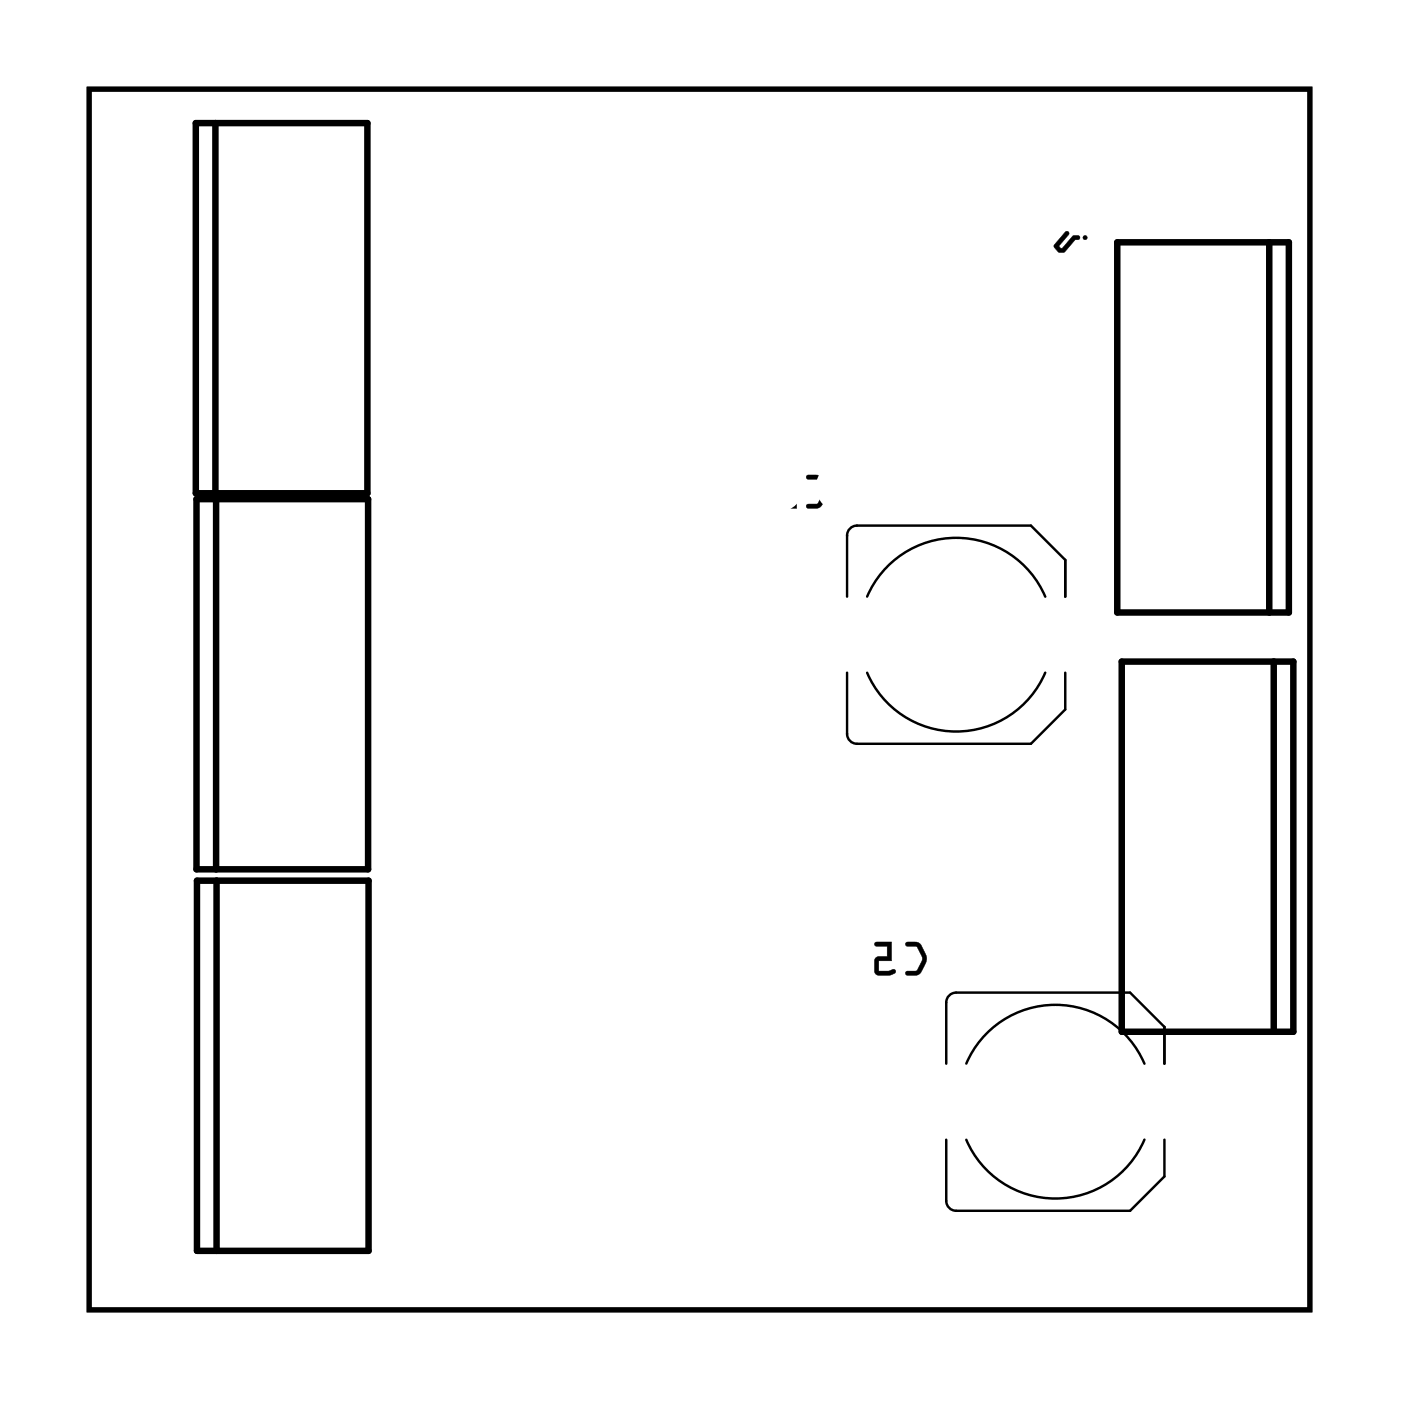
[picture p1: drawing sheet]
<svg xmlns="http://www.w3.org/2000/svg" width="57mm" height="57mm" viewBox="0 0 57 57" stroke-linecap="round" stroke-linejoin="round" font-family="sans-serif">
<path d="M3.6 3.6h49.8v49.8h-49.8z" fill="none" stroke="#000" stroke-width=".2"/>
<g fill="#000">
<path d="M43.5 9.5l-.5 .5 .2 .3h.2l.5-.5 .1-.1v-.1h-.2l-.5 .5-.1-.1 .4-.5v-.1zM44.2 9.7a.1 .1 0 0 0 .2 0 .1 .1 0 0 0-.2 0z"/>
<path d="M43.4 9.5l-.4 .5 .2 .3h.2l.5-.5h.1a.1 .1 0 0 0 .1-.1 .1 .1 0 0 0-.1-.1h-.3l-.4 .5-.1-.1 .4-.4a.1 .1 0 0 0 0-.2 .09 .09 0 0 0-.1 .1zM43.5 9.5h.1v.1l-.4 .4 .1 .1 .5-.5h.2v.1l-.1 .1-.5 .5h-.2l-.2-.3zM44.2 9.7a.1 .1 0 0 0 .2 0 .1 .1 0 0 0-.2 0zM44.2 9.7a.08 .08 0 0 1 .1 0 .08 .08 0 0 1-.1 0z"/>
<path d="M3.6 3.6h49.8v49.8h-49.8zM3.6 3.6v49.8h49.8v-49.8z"/>
<path d="M32.9 19.4v.1l.4 .1 .3 .5-.3 .4-.4 .1v.1h.1a.6 .6 0 0 0 .7-.6v-.2l-.2-.4-.2-.1zM31.7 19.4l-.1 .6 .2 .1h.5v.5h-.6l-.1 .1h.9l-.1-.7h-.6v-.4h.6l.1-.2z"/>
<path d="M32.9 19.4v.2h.4l.3 .5-.3 .4-.3 .1a.1 .1 0 0 0-.1 0 .1 .1 0 0 0 .1 .1h.5l.3-.6-.4-.7zM32.9 19.4h.5l.3 .5a.83 .83 0 0 1-.3 .8h-.4l-.1-.1h.5l.2-.4v-.2l-.2-.4-.5-.1zM31.7 19.4v.7h.6v.5h-.6a.1 .1 0 0 0-.1 0 .1 .1 0 0 0 .1 .1h.8l-.1-.7h-.6v-.4h.6a.1 .1 0 0 0 .1-.1 .1 .1 0 0 0-.1-.1zM31.7 19.4h.8l-.1 .1h-.6v.5h.6l.1 .7h-.9l.1-.1h.6v-.5h-.5l-.2-.1z"/>
<path d="M37 38.5v.1h.4l.2 .5-.2 .5h-.4l-.1 .1 .1 .1a.6 .6 0 0 0 .8-.6v-.3l-.3-.4-.2-.1zM35.7 38.5v.1h.5v.4l-.5 .1v.6l.1 .1h.4a.15 .15 0 0 0 .3 0 .16 .16 0 0 0-.1-.3l-.6 .1v-.4h.6v-.8z"/>
<path d="M37 38.4v.2h.4l.2 .5-.2 .5h-.4a.1 .1 0 0 0-.1 .1 .1 .1 0 0 0 .1 .1l.5-.1 .3-.6-.3-.6zM37 38.5h.5l.3 .4a.83 .83 0 0 1-.4 .9h-.4l-.1-.1 .1-.1h.4l.2-.4v-.2l-.2-.4h-.4zM35.7 38.4v.2h.5v.4l-.5 .1v.6l.1 .1 .7-.1a.1 .1 0 0 0 0-.1 .1 .1 0 0 0-.1-.1l-.6 .1v-.4h.6v-.8zM35.7 38.5l.7-.1v.8h-.6v.4l.7-.1v.1v.1l-.7 .1-.1-.1v-.6l.5-.1v-.4h-.5z"/>
</g>
<path d="M34.6 24.3v-2.5l.2-.3 7.3-.1 1.4 1.4v1.5M34.6 27.4v2.5l.2 .4h7.3l1.4-1.4v-1.5M35.4 24.3a4 4 0 0 1 3.6-2.4 4 4 0 0 1 3.6 2.4M42.6 27.4a4 4 0 0 1-3.6 2.4 4 4 0 0 1-3.6-2.4M38.6 43.4v-2.5l.2-.4h7.3l1.4 1.4v1.5M38.6 46.5v2.5l.2 .3 7.3 .1 1.4-1.4v-1.5M39.4 43.4a4 4 0 0 1 3.7-2.4 4 4 0 0 1 3.6 2.4M46.7 46.5a4 4 0 0 1-3.6 2.4 4 4 0 0 1-3.7-2.4" fill="none" stroke="#000" stroke-width=".1"/>
<path d="M8 5h7v15.1h-7zM8.8 5v15.1M45.6 9.9h7v15.1h-7zM51.8 9.9v15.1M8 20.4h7v15.1h-7zM8 35.9h7v15.1h-7zM8.8 20.4v15.1M8.8 35.9v15.1M45.8 27h7v15.1h-7zM52 27v15.1" fill="none" stroke="#000" stroke-width=".26"/>
<path d="M21 19.2h1.2v1.3h-1.2z" fill="#fff"/>
<path d="M21 19.2h1.2v1.3h-1.2z" fill="none" stroke="#fff" stroke-width=".76" stroke-linecap="butt"/>
<path d="M36.2 19.2h1.3v1.3h-1.3z" fill="#fff"/>
<path d="M36.2 19.2h1.3v1.3h-1.3z" fill="none" stroke="#fff" stroke-width=".76" stroke-linecap="butt"/>
<circle cx="39.4" cy="7.2" r=".64" fill="#fff"/>
<circle cx="39.4" cy="7.2" r=".64" fill="none" stroke="#fff" stroke-width=".76" stroke-linecap="butt"/>
<circle cx="39.4" cy="19.9" r=".64" fill="#fff"/>
<circle cx="39.4" cy="19.9" r=".64" fill="none" stroke="#fff" stroke-width=".76" stroke-linecap="butt"/>
<circle cx="36.8" cy="7.2" r=".64" fill="#fff"/>
<circle cx="36.8" cy="7.2" r=".64" fill="none" stroke="#fff" stroke-width=".76" stroke-linecap="butt"/>
<circle cx="36.8" cy="19.9" r=".64" fill="#fff"/>
<circle cx="36.8" cy="19.9" r=".64" fill="none" stroke="#fff" stroke-width=".76" stroke-linecap="butt"/>
<circle cx="34.3" cy="7.2" r=".64" fill="#fff"/>
<circle cx="34.3" cy="7.2" r=".64" fill="none" stroke="#fff" stroke-width=".76" stroke-linecap="butt"/>
<circle cx="34.3" cy="19.9" r=".64" fill="#fff"/>
<circle cx="34.3" cy="19.9" r=".64" fill="none" stroke="#fff" stroke-width=".76" stroke-linecap="butt"/>
<circle cx="31.8" cy="7.2" r=".64" fill="#fff"/>
<circle cx="31.8" cy="7.2" r=".64" fill="none" stroke="#fff" stroke-width=".76" stroke-linecap="butt"/>
<circle cx="31.8" cy="19.9" r=".64" fill="#fff"/>
<circle cx="31.8" cy="19.9" r=".64" fill="none" stroke="#fff" stroke-width=".76" stroke-linecap="butt"/>
<circle cx="29.2" cy="7.2" r=".64" fill="#fff"/>
<circle cx="29.2" cy="7.2" r=".64" fill="none" stroke="#fff" stroke-width=".76" stroke-linecap="butt"/>
<circle cx="29.2" cy="19.9" r=".64" fill="#fff"/>
<circle cx="29.2" cy="19.9" r=".64" fill="none" stroke="#fff" stroke-width=".76" stroke-linecap="butt"/>
<circle cx="26.7" cy="7.2" r=".64" fill="#fff"/>
<circle cx="26.7" cy="7.2" r=".64" fill="none" stroke="#fff" stroke-width=".76" stroke-linecap="butt"/>
<circle cx="26.7" cy="19.9" r=".64" fill="#fff"/>
<circle cx="26.7" cy="19.9" r=".64" fill="none" stroke="#fff" stroke-width=".76" stroke-linecap="butt"/>
<circle cx="24.1" cy="7.2" r=".64" fill="#fff"/>
<circle cx="24.1" cy="7.2" r=".64" fill="none" stroke="#fff" stroke-width=".76" stroke-linecap="butt"/>
<circle cx="24.1" cy="19.9" r=".64" fill="#fff"/>
<circle cx="24.1" cy="19.9" r=".64" fill="none" stroke="#fff" stroke-width=".76" stroke-linecap="butt"/>
<circle cx="21.6" cy="7.2" r=".64" fill="#fff"/>
<circle cx="21.6" cy="7.2" r=".64" fill="none" stroke="#fff" stroke-width=".76" stroke-linecap="butt"/>
<circle cx="21.6" cy="19.9" r=".64" fill="#fff"/>
<circle cx="21.6" cy="19.9" r=".64" fill="none" stroke="#fff" stroke-width=".76" stroke-linecap="butt"/>
<path d="M44.1 44.1h4v1.6h-4z" fill="#fff"/>
<path d="M44.1 44.1h4v1.6h-4z" fill="none" stroke="#fff" stroke-width=".25"/>
<path d="M38 44.1h4v1.6h-4z" fill="#fff"/>
<path d="M38 44.1h4v1.6h-4z" fill="none" stroke="#fff" stroke-width=".25"/>
<path d="M17.2 46.7h1.3v1.3h-1.3z" fill="#fff"/>
<path d="M17.2 46.7h1.3v1.3h-1.3z" fill="none" stroke="#fff" stroke-width=".76" stroke-linecap="butt"/>
<path d="M32.5 46.7h1.3v1.3h-1.3z" fill="#fff"/>
<path d="M32.5 46.7h1.3v1.3h-1.3z" fill="none" stroke="#fff" stroke-width=".76" stroke-linecap="butt"/>
<circle cx="35.7" cy="34.6" r=".64" fill="#fff"/>
<circle cx="35.7" cy="34.6" r=".64" fill="none" stroke="#fff" stroke-width=".76" stroke-linecap="butt"/>
<circle cx="35.7" cy="47.3" r=".64" fill="#fff"/>
<circle cx="35.7" cy="47.3" r=".64" fill="none" stroke="#fff" stroke-width=".76" stroke-linecap="butt"/>
<circle cx="33.1" cy="34.6" r=".64" fill="#fff"/>
<circle cx="33.1" cy="34.6" r=".64" fill="none" stroke="#fff" stroke-width=".76" stroke-linecap="butt"/>
<circle cx="33.1" cy="47.3" r=".64" fill="#fff"/>
<circle cx="33.1" cy="47.3" r=".64" fill="none" stroke="#fff" stroke-width=".76" stroke-linecap="butt"/>
<circle cx="30.6" cy="34.6" r=".64" fill="#fff"/>
<circle cx="30.6" cy="34.6" r=".64" fill="none" stroke="#fff" stroke-width=".76" stroke-linecap="butt"/>
<circle cx="30.6" cy="47.3" r=".64" fill="#fff"/>
<circle cx="30.6" cy="47.3" r=".64" fill="none" stroke="#fff" stroke-width=".76" stroke-linecap="butt"/>
<circle cx="28" cy="34.6" r=".64" fill="#fff"/>
<circle cx="28" cy="34.6" r=".64" fill="none" stroke="#fff" stroke-width=".76" stroke-linecap="butt"/>
<circle cx="28" cy="47.3" r=".64" fill="#fff"/>
<circle cx="28" cy="47.3" r=".64" fill="none" stroke="#fff" stroke-width=".76" stroke-linecap="butt"/>
<circle cx="25.5" cy="34.6" r=".64" fill="#fff"/>
<circle cx="25.5" cy="34.6" r=".64" fill="none" stroke="#fff" stroke-width=".76" stroke-linecap="butt"/>
<circle cx="25.5" cy="47.3" r=".64" fill="#fff"/>
<circle cx="25.5" cy="47.3" r=".64" fill="none" stroke="#fff" stroke-width=".76" stroke-linecap="butt"/>
<circle cx="23" cy="34.6" r=".64" fill="#fff"/>
<circle cx="23" cy="34.6" r=".64" fill="none" stroke="#fff" stroke-width=".76" stroke-linecap="butt"/>
<circle cx="23" cy="47.3" r=".64" fill="#fff"/>
<circle cx="23" cy="47.3" r=".64" fill="none" stroke="#fff" stroke-width=".76" stroke-linecap="butt"/>
<circle cx="20.4" cy="34.6" r=".64" fill="#fff"/>
<circle cx="20.4" cy="34.6" r=".64" fill="none" stroke="#fff" stroke-width=".76" stroke-linecap="butt"/>
<circle cx="20.4" cy="47.3" r=".64" fill="#fff"/>
<circle cx="20.4" cy="47.3" r=".64" fill="none" stroke="#fff" stroke-width=".76" stroke-linecap="butt"/>
<circle cx="17.9" cy="34.6" r=".64" fill="#fff"/>
<circle cx="17.9" cy="34.6" r=".64" fill="none" stroke="#fff" stroke-width=".76" stroke-linecap="butt"/>
<circle cx="17.9" cy="47.3" r=".64" fill="#fff"/>
<circle cx="17.9" cy="47.3" r=".64" fill="none" stroke="#fff" stroke-width=".76" stroke-linecap="butt"/>
<path d="M40.1 25.1h4v1.6h-4z" fill="#fff"/>
<path d="M40.1 25.1h4v1.6h-4z" fill="none" stroke="#fff" stroke-width=".25"/>
<path d="M34 25.1h4v1.6h-4z" fill="#fff"/>
<path d="M34 25.1h4v1.6h-4z" fill="none" stroke="#fff" stroke-width=".25"/>
<circle cx="11.6" cy="18" r=".81" fill="#fff"/>
<circle cx="11.6" cy="18" r=".81" fill="none" stroke="#fff" stroke-width=".57"/>
<path d="M10.6 17v2h2v-2zM11 18a.6 .6 0 0 1 1.2 0 .6 .6 0 0 1-1.2 0z" fill="#fff"/>
<g fill="none" stroke="#fff" stroke-width=".25">
<path d="M10.6 17h2v2h-2z"/>
<circle cx="11.6" cy="18" r=".6"/>
</g>
<circle cx="11.6" cy="14.5" r=".81" fill="#fff"/>
<circle cx="11.6" cy="14.5" r=".81" fill="none" stroke="#fff" stroke-width=".57"/>
<circle cx="11.6" cy="11" r=".81" fill="#fff"/>
<circle cx="11.6" cy="11" r=".81" fill="none" stroke="#fff" stroke-width=".57"/>
<circle cx="11.6" cy="7.5" r=".81" fill="#fff"/>
<circle cx="11.6" cy="7.5" r=".81" fill="none" stroke="#fff" stroke-width=".57"/>
<circle cx="11.6" cy="18" r=".81" fill="#fff"/>
<circle cx="11.6" cy="18" r=".81" fill="none" stroke="#fff" stroke-width=".57"/>
<path d="M10.6 17v2h2v-2zM11 18a.6 .6 0 0 1 1.2 0 .6 .6 0 0 1-1.2 0z" fill="#fff"/>
<g fill="none" stroke="#fff" stroke-width=".25">
<path d="M10.6 17h2v2h-2z"/>
<circle cx="11.6" cy="18" r=".6"/>
</g>
<circle cx="11.6" cy="14.5" r=".81" fill="#fff"/>
<circle cx="11.6" cy="14.5" r=".81" fill="none" stroke="#fff" stroke-width=".57"/>
<circle cx="11.6" cy="11" r=".81" fill="#fff"/>
<circle cx="11.6" cy="11" r=".81" fill="none" stroke="#fff" stroke-width=".57"/>
<circle cx="11.6" cy="7.5" r=".81" fill="#fff"/>
<circle cx="11.6" cy="7.5" r=".81" fill="none" stroke="#fff" stroke-width=".57"/>
<circle cx="49.2" cy="29.1" r=".81" fill="#fff"/>
<circle cx="49.2" cy="29.1" r=".81" fill="none" stroke="#fff" stroke-width=".57"/>
<path d="M48.1 28.1v2h2.1v-2zM48.6 29.1a.6 .6 0 0 1 1.2 0 .6 .6 0 0 1-1.2 0z" fill="#fff"/>
<g fill="none" stroke="#fff" stroke-width=".25">
<path d="M48.1 28.1h2.1v2h-2.1z"/>
<circle cx="49.2" cy="29.1" r=".6"/>
</g>
<circle cx="49.2" cy="32.6" r=".81" fill="#fff"/>
<circle cx="49.2" cy="32.6" r=".81" fill="none" stroke="#fff" stroke-width=".57"/>
<circle cx="49.2" cy="36.1" r=".81" fill="#fff"/>
<circle cx="49.2" cy="36.1" r=".81" fill="none" stroke="#fff" stroke-width=".57"/>
<circle cx="49.2" cy="39.6" r=".81" fill="#fff"/>
<circle cx="49.2" cy="39.6" r=".81" fill="none" stroke="#fff" stroke-width=".57"/>
<circle cx="49.2" cy="29.1" r=".81" fill="#fff"/>
<circle cx="49.2" cy="29.1" r=".81" fill="none" stroke="#fff" stroke-width=".57"/>
<path d="M48.1 28.1v2h2.1v-2zM48.6 29.1a.6 .6 0 0 1 1.2 0 .6 .6 0 0 1-1.2 0z" fill="#fff"/>
<g fill="none" stroke="#fff" stroke-width=".25">
<path d="M48.1 28.1h2.1v2h-2.1z"/>
<circle cx="49.2" cy="29.1" r=".6"/>
</g>
<circle cx="49.2" cy="32.6" r=".81" fill="#fff"/>
<circle cx="49.2" cy="32.6" r=".81" fill="none" stroke="#fff" stroke-width=".57"/>
<circle cx="49.2" cy="36.1" r=".81" fill="#fff"/>
<circle cx="49.2" cy="36.1" r=".81" fill="none" stroke="#fff" stroke-width=".57"/>
<circle cx="49.2" cy="39.6" r=".81" fill="#fff"/>
<circle cx="49.2" cy="39.6" r=".81" fill="none" stroke="#fff" stroke-width=".57"/>
<circle cx="49" cy="12" r=".81" fill="#fff"/>
<circle cx="49" cy="12" r=".81" fill="none" stroke="#fff" stroke-width=".57"/>
<path d="M48 11v2h2v-2zM48.4 12a.6 .6 0 0 1 1.2 0 .6 .6 0 0 1-1.2 0z" fill="#fff"/>
<g fill="none" stroke="#fff" stroke-width=".25">
<path d="M48 11h2v2h-2z"/>
<circle cx="49" cy="12" r=".6"/>
</g>
<circle cx="49" cy="15.5" r=".81" fill="#fff"/>
<circle cx="49" cy="15.5" r=".81" fill="none" stroke="#fff" stroke-width=".57"/>
<circle cx="49" cy="19" r=".81" fill="#fff"/>
<circle cx="49" cy="19" r=".81" fill="none" stroke="#fff" stroke-width=".57"/>
<circle cx="49" cy="22.5" r=".81" fill="#fff"/>
<circle cx="49" cy="22.5" r=".81" fill="none" stroke="#fff" stroke-width=".57"/>
<circle cx="49" cy="12" r=".81" fill="#fff"/>
<circle cx="49" cy="12" r=".81" fill="none" stroke="#fff" stroke-width=".57"/>
<path d="M48 11v2h2v-2zM48.4 12a.6 .6 0 0 1 1.2 0 .6 .6 0 0 1-1.2 0z" fill="#fff"/>
<g fill="none" stroke="#fff" stroke-width=".25">
<path d="M48 11h2v2h-2z"/>
<circle cx="49" cy="12" r=".6"/>
</g>
<circle cx="49" cy="15.5" r=".81" fill="#fff"/>
<circle cx="49" cy="15.5" r=".81" fill="none" stroke="#fff" stroke-width=".57"/>
<circle cx="49" cy="19" r=".81" fill="#fff"/>
<circle cx="49" cy="19" r=".81" fill="none" stroke="#fff" stroke-width=".57"/>
<circle cx="49" cy="22.5" r=".81" fill="#fff"/>
<circle cx="49" cy="22.5" r=".81" fill="none" stroke="#fff" stroke-width=".57"/>
<circle cx="11.6" cy="33.3" r=".81" fill="#fff"/>
<circle cx="11.6" cy="33.3" r=".81" fill="none" stroke="#fff" stroke-width=".57"/>
<path d="M10.6 32.3v2.1h2v-2.1zM11 33.3a.6 .6 0 0 1 1.2 0 .6 .6 0 0 1-1.2 0z" fill="#fff"/>
<g fill="none" stroke="#fff" stroke-width=".25">
<path d="M10.6 32.3h2v2.1h-2z"/>
<circle cx="11.6" cy="33.3" r=".6"/>
</g>
<circle cx="11.6" cy="29.8" r=".81" fill="#fff"/>
<circle cx="11.6" cy="29.8" r=".81" fill="none" stroke="#fff" stroke-width=".57"/>
<circle cx="11.6" cy="26.3" r=".81" fill="#fff"/>
<circle cx="11.6" cy="26.3" r=".81" fill="none" stroke="#fff" stroke-width=".57"/>
<circle cx="11.6" cy="22.8" r=".81" fill="#fff"/>
<circle cx="11.6" cy="22.8" r=".81" fill="none" stroke="#fff" stroke-width=".57"/>
<circle cx="11.6" cy="33.3" r=".81" fill="#fff"/>
<circle cx="11.6" cy="33.3" r=".81" fill="none" stroke="#fff" stroke-width=".57"/>
<path d="M10.6 32.3v2.1h2v-2.1zM11 33.3a.6 .6 0 0 1 1.2 0 .6 .6 0 0 1-1.2 0z" fill="#fff"/>
<g fill="none" stroke="#fff" stroke-width=".25">
<path d="M10.6 32.3h2v2.1h-2z"/>
<circle cx="11.6" cy="33.3" r=".6"/>
</g>
<circle cx="11.6" cy="29.8" r=".81" fill="#fff"/>
<circle cx="11.6" cy="29.8" r=".81" fill="none" stroke="#fff" stroke-width=".57"/>
<circle cx="11.6" cy="26.3" r=".81" fill="#fff"/>
<circle cx="11.6" cy="26.3" r=".81" fill="none" stroke="#fff" stroke-width=".57"/>
<circle cx="11.6" cy="22.8" r=".81" fill="#fff"/>
<circle cx="11.6" cy="22.8" r=".81" fill="none" stroke="#fff" stroke-width=".57"/>
<circle cx="40.3" cy="36" r=".35" fill="#fff"/>
<circle cx="40.3" cy="36" r=".35" fill="none" stroke="#fff" stroke-width=".55"/>
<circle cx="25.8" cy="41.9" r=".35" fill="#fff"/>
<circle cx="25.8" cy="41.9" r=".35" fill="none" stroke="#fff" stroke-width=".55"/>
<circle cx="21.2" cy="41.9" r=".35" fill="#fff"/>
<circle cx="21.2" cy="41.9" r=".35" fill="none" stroke="#fff" stroke-width=".55"/>
<circle cx="32.7" cy="24.1" r=".35" fill="#fff"/>
<circle cx="32.7" cy="24.1" r=".35" fill="none" stroke="#fff" stroke-width=".55"/>
<circle cx="32.9" cy="32.1" r=".35" fill="#fff"/>
<circle cx="32.9" cy="32.1" r=".35" fill="none" stroke="#fff" stroke-width=".55"/>
<circle cx="19.9" cy="21.8" r=".35" fill="#fff"/>
<circle cx="19.9" cy="21.8" r=".35" fill="none" stroke="#fff" stroke-width=".55"/>
<circle cx="50.6" cy="49.8" r="1.6" fill="#fff"/>
<circle cx="50.6" cy="49.8" r="1.6" fill="none" stroke="#fff" stroke-width=".25"/>
<circle cx="5.7" cy="6.6" r="1.6" fill="#fff"/>
<circle cx="5.7" cy="6.6" r="1.6" fill="none" stroke="#fff" stroke-width=".25"/>
<circle cx="5.7" cy="49.8" r="1.6" fill="#fff"/>
<circle cx="5.7" cy="49.8" r="1.6" fill="none" stroke="#fff" stroke-width=".25"/>
<circle cx="50.6" cy="6.6" r="1.6" fill="#fff"/>
<circle cx="50.6" cy="6.6" r="1.6" fill="none" stroke="#fff" stroke-width=".25"/>
<circle cx="16" cy="28.2" r=".35" fill="#fff"/>
<circle cx="16" cy="28.2" r=".35" fill="none" stroke="#fff" stroke-width=".55"/>
<circle cx="22.4" cy="28" r=".35" fill="#fff"/>
<circle cx="22.4" cy="28" r=".35" fill="none" stroke="#fff" stroke-width=".55"/>
<circle cx="44.3" cy="31.2" r=".35" fill="#fff"/>
<circle cx="44.3" cy="31.2" r=".35" fill="none" stroke="#fff" stroke-width=".55"/>
<circle cx="11.6" cy="48.9" r=".81" fill="#fff"/>
<circle cx="11.6" cy="48.9" r=".81" fill="none" stroke="#fff" stroke-width=".57"/>
<path d="M10.6 47.9v2h2.1v-2zM11 48.9a.6 .6 0 0 1 1.2 0 .6 .6 0 0 1-1.2 0z" fill="#fff"/>
<g fill="none" stroke="#fff" stroke-width=".25">
<path d="M10.6 47.9h2.1v2h-2.1z"/>
<circle cx="11.6" cy="48.9" r=".6"/>
</g>
<circle cx="11.6" cy="45.4" r=".81" fill="#fff"/>
<circle cx="11.6" cy="45.4" r=".81" fill="none" stroke="#fff" stroke-width=".57"/>
<circle cx="11.6" cy="41.9" r=".81" fill="#fff"/>
<circle cx="11.6" cy="41.9" r=".81" fill="none" stroke="#fff" stroke-width=".57"/>
<circle cx="11.6" cy="38.4" r=".81" fill="#fff"/>
<circle cx="11.6" cy="38.4" r=".81" fill="none" stroke="#fff" stroke-width=".57"/>
<circle cx="11.6" cy="48.9" r=".81" fill="#fff"/>
<circle cx="11.6" cy="48.9" r=".81" fill="none" stroke="#fff" stroke-width=".57"/>
<path d="M10.6 47.9v2h2.1v-2zM11 48.9a.6 .6 0 0 1 1.2 0 .6 .6 0 0 1-1.2 0z" fill="#fff"/>
<g fill="none" stroke="#fff" stroke-width=".25">
<path d="M10.6 47.9h2.1v2h-2.1z"/>
<circle cx="11.6" cy="48.9" r=".6"/>
</g>
<circle cx="11.6" cy="45.4" r=".81" fill="#fff"/>
<circle cx="11.6" cy="45.4" r=".81" fill="none" stroke="#fff" stroke-width=".57"/>
<circle cx="11.6" cy="41.9" r=".81" fill="#fff"/>
<circle cx="11.6" cy="41.9" r=".81" fill="none" stroke="#fff" stroke-width=".57"/>
<circle cx="11.6" cy="38.4" r=".81" fill="#fff"/>
<circle cx="11.6" cy="38.4" r=".81" fill="none" stroke="#fff" stroke-width=".57"/>
</svg>
